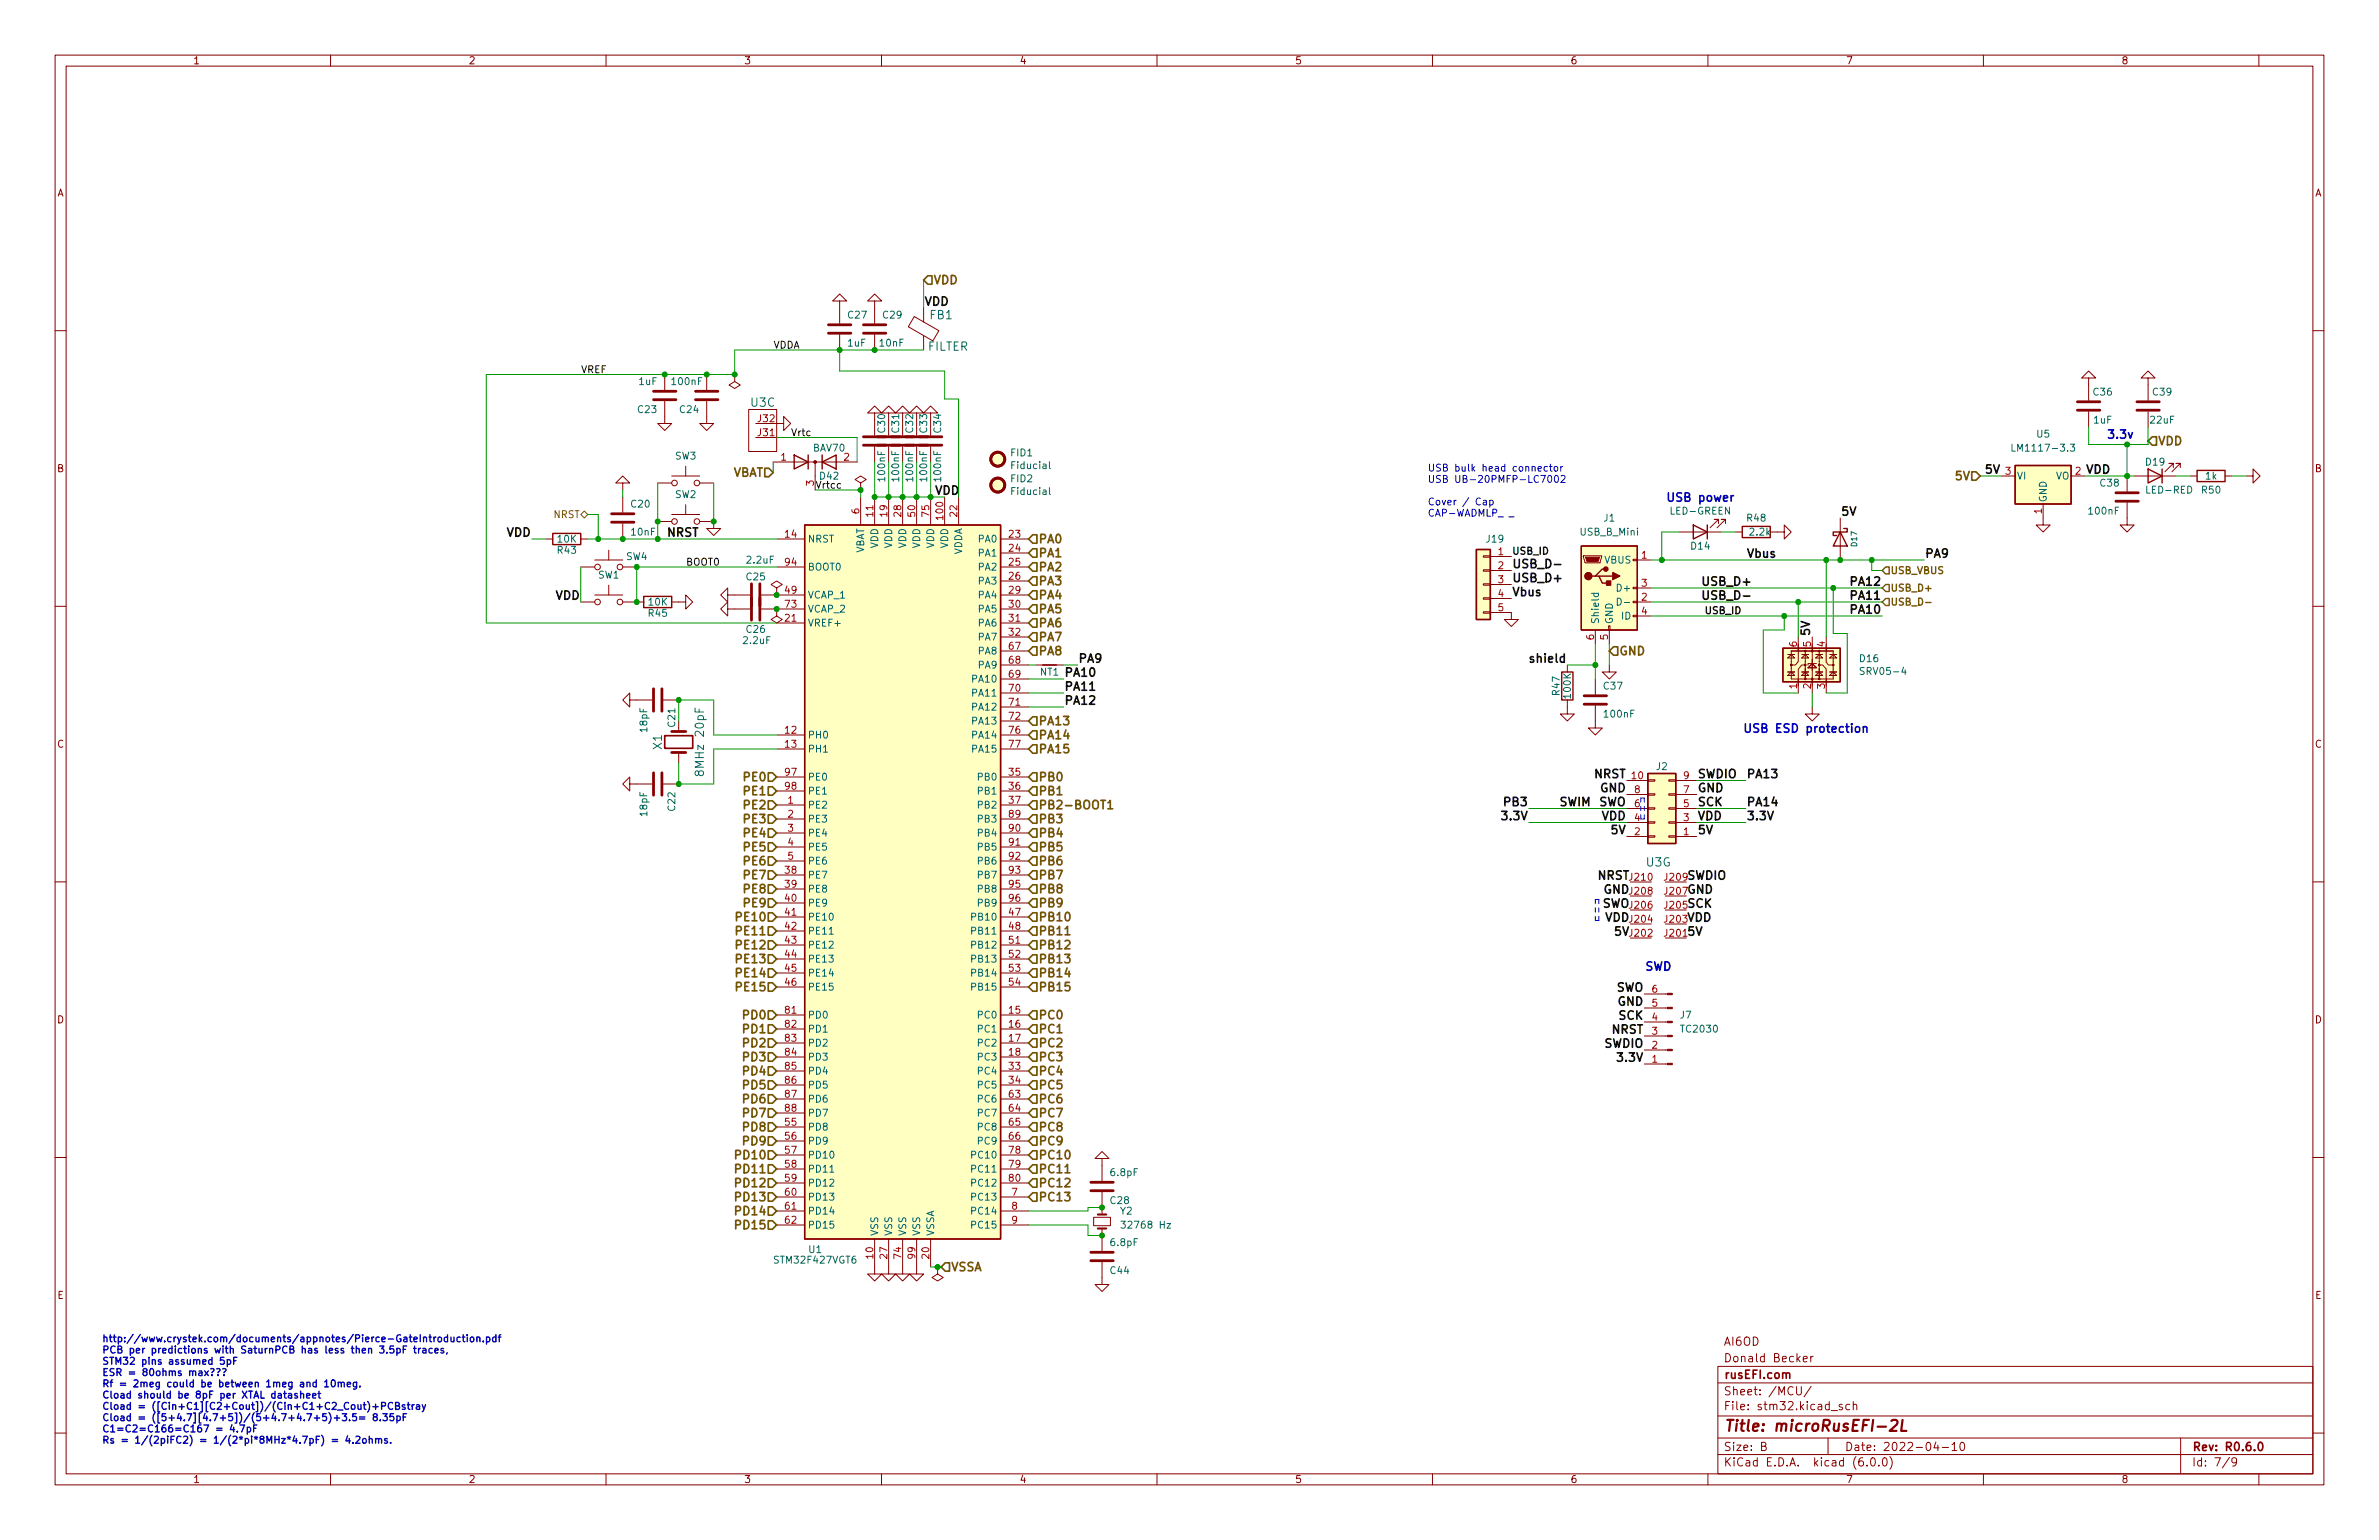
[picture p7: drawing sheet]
<svg xmlns="http://www.w3.org/2000/svg" width="432mm" height="279mm" viewBox="0 0 432 279" stroke-linecap="round" stroke-linejoin="round" font-family="sans-serif">
<defs><g id="words">
<text font-size="2.8" fill="#840000" x="312.8" y="259.7">Title: microRusEFI-2L</text>
<g font-size="2.1" fill="#725600">
<text x="169.3" y="51.6">VDD</text>
<text x="391.5" y="80.8">VDD</text>
<text x="132.9" y="86.5">VBAT</text>
<text x="355.2" y="87.1">5V</text>
<text x="188.3" y="98.6">PA0</text>
<text x="188.3" y="101.1">PA1</text>
<text x="188.3" y="106.2">PA3</text>
<text x="188.3" y="103.6">PA2</text>
<text x="188.3" y="113.8">PA6</text>
<text x="188.3" y="111.3">PA5</text>
<text x="188.3" y="108.7">PA4</text>
<text x="188.3" y="116.3">PA7</text>
<text x="188.3" y="118.9">PA8</text>
<text x="293.7" y="118.9">GND</text>
<text x="188.3" y="131.6">PA13</text>
<text x="188.3" y="134.1">PA14</text>
<text x="188.3" y="136.7">PA15</text>
<text x="135.3" y="141.7">PE0</text>
<text x="188.3" y="141.7">PB0</text>
<text x="135.3" y="149.4">PE3</text>
<text x="135.3" y="146.8">PE2</text>
<text x="135.3" y="144.3">PE1</text>
<text x="188.3" y="146.8">PB2-BOOT1</text>
<text x="188.3" y="144.3">PB1</text>
<text x="188.3" y="149.4">PB3</text>
<text x="135.3" y="154.4">PE5</text>
<text x="135.3" y="151.9">PE4</text>
<text x="188.3" y="151.9">PB4</text>
<text x="188.3" y="154.4">PB5</text>
<text x="135.3" y="157">PE6</text>
<text x="135.3" y="159.5">PE7</text>
<text x="188.3" y="157">PB6</text>
<text x="188.3" y="159.5">PB7</text>
<text x="134.1" y="167.1">PE10</text>
<text x="135.3" y="162.1">PE8</text>
<text x="135.3" y="164.6">PE9</text>
<text x="188.3" y="167.1">PB10</text>
<text x="188.3" y="162.1">PB8</text>
<text x="188.3" y="164.6">PB9</text>
<text x="134.1" y="172.2">PE12</text>
<text x="134.1" y="169.7">PE11</text>
<text x="188.3" y="172.2">PB12</text>
<text x="188.3" y="169.7">PB11</text>
<text x="134.1" y="174.8">PE13</text>
<text x="134.1" y="179.8">PE15</text>
<text x="134.1" y="177.3">PE14</text>
<text x="188.3" y="174.8">PB13</text>
<text x="188.3" y="179.8">PB15</text>
<text x="188.3" y="177.3">PB14</text>
<text x="135.2" y="184.9">PD0</text>
<text x="188.3" y="184.9">PC0</text>
<text x="135.2" y="187.5">PD1</text>
<text x="135.2" y="190">PD2</text>
<text x="188.3" y="187.5">PC1</text>
<text x="188.3" y="190">PC2</text>
<text x="135.2" y="197.6">PD5</text>
<text x="135.2" y="195.1">PD4</text>
<text x="135.2" y="192.5">PD3</text>
<text x="188.3" y="197.6">PC5</text>
<text x="188.3" y="195.1">PC4</text>
<text x="188.3" y="192.5">PC3</text>
<text x="135.2" y="202.7">PD7</text>
<text x="135.2" y="200.2">PD6</text>
<text x="188.3" y="200.2">PC6</text>
<text x="188.3" y="202.7">PC7</text>
<text x="135.2" y="207.8">PD9</text>
<text x="135.2" y="205.2">PD8</text>
<text x="188.3" y="205.2">PC8</text>
<text x="188.3" y="207.8">PC9</text>
<text x="134" y="215.4">PD12</text>
<text x="134" y="212.9">PD11</text>
<text x="134" y="210.3">PD10</text>
<text x="188.3" y="210.3">PC10</text>
<text x="188.3" y="212.9">PC11</text>
<text x="188.3" y="215.4">PC12</text>
<text x="134" y="220.5">PD14</text>
<text x="134" y="217.9">PD13</text>
<text x="188.3" y="217.9">PC13</text>
<text x="134" y="223">PD15</text>
<text x="172.5" y="230.6">VSSA</text>
</g>
<g font-size="2.1" fill="#0f0f0f">
<text x="167.6" y="55.5">VDD</text>
<text x="360.6" y="85.9">5V</text>
<text x="378.5" y="85.9">VDD</text>
<text x="334" y="93.6">5V</text>
<text x="92" y="97.4">VDD</text>
<text x="121.2" y="97.4">NRST</text>
<text x="317.4" y="101.2">Vbus</text>
<text x="349.2" y="101.2">PA9</text>
<text x="274.3" y="105.6">USB_D+</text>
<text x="274.3" y="103.1">USB_D-</text>
<text x="308.6" y="106.3">USB_D+</text>
<text x="336.3" y="106.3">PA12</text>
<text x="100.9" y="108.8">VDD</text>
<text x="274.3" y="108.2">Vbus</text>
<text x="308.6" y="108.8">USB_D-</text>
<text x="336.3" y="108.8">PA11</text>
<text x="336.3" y="111.3">PA10</text>
<text x="328.5" y="115.6" transform="rotate(-90 328.5 115.6)">5V</text>
<text x="193" y="125.3">PA11</text>
<text x="195.6" y="120.2">PA9</text>
<text x="278.3" y="120.2">shield</text>
<text x="193" y="127.8">PA12</text>
<text x="289.5" y="141.2">NRST</text>
<text x="290.6" y="143.7">GND</text>
<text x="308" y="143.7">GND</text>
<text x="308" y="141.2">SWDIO</text>
<text x="316.9" y="141.2">PA13</text>
<text x="273.1" y="148.8">3.3V</text>
<text x="273.4" y="146.3">PB3</text>
<text x="283.1" y="146.3">SWIM SWO</text>
<text x="290.8" y="148.8">VDD</text>
<text x="308" y="146.3">SCK</text>
<text x="308" y="148.8">VDD</text>
<text x="316.9" y="146.3">PA14</text>
<text x="316.9" y="148.8">3.3V</text>
<text x="292.7" y="151.3">5V</text>
<text x="308" y="151.3">5V</text>
<text x="290.1" y="159.6">NRST</text>
<text x="306.1" y="159.6">SWDIO</text>
<text x="290.8" y="164.7">SWO</text>
<text x="291.2" y="162.1">GND</text>
<text x="291.4" y="167.2">VDD</text>
<text x="306.1" y="167.2">VDD</text>
<text x="306.1" y="164.7">SCK</text>
<text x="306.1" y="162.1">GND</text>
<text x="293.3" y="169.8">5V</text>
<text x="306.1" y="169.8">5V</text>
<text x="293.4" y="179.9">SWO</text>
<text x="293.7" y="182.5">GND</text>
<text x="294" y="185">SCK</text>
<text x="291.3" y="190.1">SWDIO</text>
<text x="292.7" y="187.5">NRST</text>
<text x="294.1" y="192.6">3.3V</text>
</g>
<g font-size="2.1" fill="#006464">
<text x="168.8" y="57.9">FB1</text>
<text x="168.4" y="63.6">FILTER</text>
<text x="136.3" y="73.8">U3C</text>
<text x="120.1" y="135.9" transform="rotate(-90 120.1 135.9)">X1</text>
<text x="127.8" y="140.2" transform="rotate(-90 127.8 140.2)">8MHz 20pF</text>
<text x="298.8" y="157.2">U3G</text>
</g>
<g font-size="2.1" fill="#0000c2">
<text x="382.3" y="79.6">3.3v</text>
<text x="302.3" y="91">USB power</text>
<text x="316.2" y="132.9">USB ESD protection</text>
<text x="298.4" y="176.1">SWD</text>
</g>
<g font-size="2.1" fill="#009600">
<text x="169.5" y="89.7">VDD</text>
<text x="193" y="122.8">PA10</text>
</g>
<g font-size="2.1" fill="#840000">
<text x="312.8" y="244.1">AI6OD</text>
<text x="312.8" y="250.2">rusEFI.com</text>
<text x="312.8" y="247.1">Donald Becker</text>
<text x="312.8" y="255.9">File: stm32.kicad_sch</text>
<text x="312.8" y="253.2">Sheet: /MCU/</text>
<text x="312.8" y="263.2">Size: B</text>
<text x="334.8" y="263.2">Date: 2022-04-10</text>
<text x="397.8" y="263.2">Rev: R0.6.0</text>
<text x="312.8" y="266">KiCad E.D.A. kicad (6.0.0)</text>
<text x="397.8" y="266">Id: 7/9</text>
</g>
<g font-size="1.8" fill="#840000">
<text x="35" y="11.7">1</text>
<text x="85" y="11.7">2</text>
<text x="135" y="11.7">3</text>
<text x="185" y="11.7">4</text>
<text x="235" y="11.7">5</text>
<text x="285" y="11.7">6</text>
<text x="335" y="11.7">7</text>
<text x="385" y="11.7">8</text>
<text x="10.3" y="35.6">A</text>
<text x="420.1" y="35.6">A</text>
<text x="10.3" y="85.7">B</text>
<text x="420.1" y="85.7">B</text>
<text x="10.3" y="135.6">C</text>
<text x="420.1" y="135.6">C</text>
<text x="10.3" y="185.7">D</text>
<text x="420.1" y="185.7">D</text>
<text x="10.4" y="235.7">E</text>
<text x="420.2" y="235.7">E</text>
<text x="35" y="269.1">1</text>
<text x="85" y="269.1">2</text>
<text x="135" y="269.1">3</text>
<text x="185" y="269.1">4</text>
<text x="235" y="269.1">5</text>
<text x="285" y="269.1">6</text>
<text x="335" y="269.1">7</text>
<text x="385" y="269.1">8</text>
</g>
<g font-size="1.8" fill="#006464">
<text x="154" y="57.8">C27</text>
<text x="160.3" y="57.8">C29</text>
<text x="153.9" y="62.9">1uF</text>
<text x="159.7" y="62.9">10nF</text>
<text x="116" y="69.8">1uF</text>
<text x="122.1" y="69.8">100nF</text>
<text x="380" y="71.8">C36</text>
<text x="390.8" y="71.8">C39</text>
<text x="115.8" y="74.9">C23</text>
<text x="123.5" y="74.9">C24</text>
<text x="380.1" y="76.8">1uF</text>
<text x="390.4" y="76.8">22uF</text>
<text x="122.5" y="83.4">SW3</text>
<text x="147.6" y="81.9">BAV70</text>
<text x="160.7" y="78.4" transform="rotate(-90 160.7 78.4)">C30</text>
<text x="163.2" y="78.4" transform="rotate(-90 163.2 78.4)">C31</text>
<text x="165.7" y="78.4" transform="rotate(-90 165.7 78.4)">C32</text>
<text x="168.3" y="78.4" transform="rotate(-90 168.3 78.4)">C33</text>
<text x="170.8" y="78.4" transform="rotate(-90 170.8 78.4)">C34</text>
<text x="183.5" y="82.8">FID1</text>
<text x="366.1" y="81.9">LM1117-3.3</text>
<text x="369.7" y="79.4">U5</text>
<text x="148.9" y="87">D42</text>
<text x="160.7" y="87.2" transform="rotate(-90 160.7 87.2)">100nF</text>
<text x="163.2" y="87.2" transform="rotate(-90 163.2 87.2)">100nF</text>
<text x="165.7" y="87.2" transform="rotate(-90 165.7 87.2)">100nF</text>
<text x="168.3" y="87.2" transform="rotate(-90 168.3 87.2)">100nF</text>
<text x="170.8" y="87.2" transform="rotate(-90 170.8 87.2)">100nF</text>
<text x="183.5" y="87.5">FID2</text>
<text x="183.7" y="85.1">Fiducial</text>
<text x="183.7" y="89.8">Fiducial</text>
<text x="366" y="87">VI</text>
<text x="373.1" y="87">VO</text>
<text x="381.3" y="88.3">C38</text>
<text x="389.5" y="84.5">D19</text>
<text x="389.8" y="89.5">LED-RED</text>
<text x="399.7" y="89.5">R50</text>
<text x="400.3" y="87">1k</text>
<text x="114.6" y="92.1">C20</text>
<text x="122.5" y="90.3">SW2</text>
<text x="291.1" y="94.6">J1</text>
<text x="303.4" y="93.3">LED-GREEN</text>
<text x="317.1" y="94.6">R48</text>
<text x="371.5" y="91.2" transform="rotate(-90 371.5 91.2)">GND</text>
<text x="379.2" y="93.3">100nF</text>
<text x="101.2" y="100.5">R43</text>
<text x="101.2" y="98.4">10K</text>
<text x="113.7" y="101.6">SW4</text>
<text x="114.6" y="97.2">10nF</text>
<text x="146.6" y="98.4">NRST</text>
<text x="156.8" y="100.6" transform="rotate(-90 156.8 100.6)">VBAT</text>
<text x="159.4" y="99.5" transform="rotate(-90 159.4 99.5)">VDD</text>
<text x="161.9" y="99.5" transform="rotate(-90 161.9 99.5)">VDD</text>
<text x="164.5" y="99.5" transform="rotate(-90 164.5 99.5)">VDD</text>
<text x="167" y="99.5" transform="rotate(-90 167 99.5)">VDD</text>
<text x="169.5" y="99.5" transform="rotate(-90 169.5 99.5)">VDD</text>
<text x="172.1" y="99.5" transform="rotate(-90 172.1 99.5)">VDD</text>
<text x="174.6" y="100.8" transform="rotate(-90 174.6 100.8)">VDDA</text>
<text x="177.7" y="98.4">PA0</text>
<text x="177.7" y="101">PA1</text>
<text x="269.8" y="98.4">J19</text>
<text x="286.8" y="97.2">USB_B_Mini</text>
<text x="307" y="99.7">D14</text>
<text x="317.7" y="97.2">2.2k</text>
<text x="108.6" y="105">SW1</text>
<text x="135.5" y="105.3">C25</text>
<text x="135.7" y="102.2">2.2uF</text>
<text x="146.6" y="103.5">BOOT0</text>
<text x="177.7" y="103.5">PA2</text>
<text x="177.7" y="106">PA3</text>
<text x="291.2" y="102.2">VBUS</text>
<text x="293.9" y="107.3">D+</text>
<text x="117.8" y="111.9">R45</text>
<text x="117.8" y="109.9">10K</text>
<text x="146.6" y="113.7">VREF+</text>
<text x="146.6" y="108.6">VCAP_1</text>
<text x="146.6" y="111.1">VCAP_2</text>
<text x="177.7" y="108.6">PA4</text>
<text x="177.7" y="111.1">PA5</text>
<text x="177.7" y="113.7">PA6</text>
<text x="290.2" y="113.3" transform="rotate(-90 290.2 113.3)">Shield</text>
<text x="292.7" y="113.3" transform="rotate(-90 292.7 113.3)">GND</text>
<text x="294.4" y="112.4">ID</text>
<text x="135" y="116.8">2.2uF</text>
<text x="135.5" y="114.8">C26</text>
<text x="177.7" y="116.2">PA7</text>
<text x="177.7" y="118.7">PA8</text>
<text x="176.7" y="123.8">PA10</text>
<text x="177.7" y="121.3">PA9</text>
<text x="188.8" y="122.6">NT1</text>
<text x="291.1" y="125.1">C37</text>
<text x="337.6" y="120.1">D16</text>
<text x="338.2" y="122.4">SRV05-4</text>
<text x="122.6" y="131.8" transform="rotate(-90 122.6 131.8)">C21</text>
<text x="176.7" y="126.4">PA11</text>
<text x="176.7" y="128.9">PA12</text>
<text x="176.7" y="131.4">PA13</text>
<text x="283.1" y="126.1" transform="rotate(-90 283.1 126.1)">R47</text>
<text x="285.1" y="126.6" transform="rotate(-90 285.1 126.6)">100K</text>
<text x="291.3" y="130.2">100nF</text>
<text x="117.5" y="132.7" transform="rotate(-90 117.5 132.7)">18pF</text>
<text x="146.6" y="134">PH0</text>
<text x="146.6" y="136.5">PH1</text>
<text x="176.7" y="134">PA14</text>
<text x="176.7" y="136.5">PA15</text>
<text x="146.6" y="141.6">PE0</text>
<text x="177.7" y="141.6">PB0</text>
<text x="300.6" y="139.7">J2</text>
<text x="117.5" y="148" transform="rotate(-90 117.5 148)">18pF</text>
<text x="122.6" y="147.1" transform="rotate(-90 122.6 147.1)">C22</text>
<text x="146.6" y="146.7">PE2</text>
<text x="146.6" y="149.2">PE3</text>
<text x="146.6" y="144.1">PE1</text>
<text x="177.7" y="144.1">PB1</text>
<text x="177.7" y="146.7">PB2</text>
<text x="177.7" y="149.2">PB3</text>
<text x="146.6" y="151.8">PE4</text>
<text x="146.6" y="154.3">PE5</text>
<text x="177.7" y="151.8">PB4</text>
<text x="177.7" y="154.3">PB5</text>
<text x="146.6" y="159.4">PE7</text>
<text x="146.6" y="161.9">PE8</text>
<text x="146.6" y="156.8">PE6</text>
<text x="177.7" y="156.8">PB6</text>
<text x="177.7" y="159.4">PB7</text>
<text x="177.7" y="161.9">PB8</text>
<text x="146.6" y="164.5">PE9</text>
<text x="146.6" y="167">PE10</text>
<text x="176.7" y="167">PB10</text>
<text x="177.7" y="164.5">PB9</text>
<text x="146.6" y="169.5">PE11</text>
<text x="146.6" y="172.1">PE12</text>
<text x="176.7" y="169.5">PB11</text>
<text x="176.7" y="172.1">PB12</text>
<text x="146.6" y="174.6">PE13</text>
<text x="146.6" y="177.2">PE14</text>
<text x="146.6" y="179.7">PE15</text>
<text x="176.7" y="174.6">PB13</text>
<text x="176.7" y="177.2">PB14</text>
<text x="176.7" y="179.7">PB15</text>
<text x="146.6" y="184.8">PD0</text>
<text x="177.7" y="184.8">PC0</text>
<text x="305" y="184.8">J7</text>
<text x="146.6" y="187.3">PD1</text>
<text x="146.6" y="189.9">PD2</text>
<text x="177.7" y="187.3">PC1</text>
<text x="177.7" y="189.9">PC2</text>
<text x="305.3" y="187.3">TC2030</text>
<text x="146.6" y="192.4">PD3</text>
<text x="146.6" y="194.9">PD4</text>
<text x="146.6" y="197.5">PD5</text>
<text x="177.7" y="192.4">PC3</text>
<text x="177.7" y="194.9">PC4</text>
<text x="177.7" y="197.5">PC5</text>
<text x="146.6" y="200">PD6</text>
<text x="146.6" y="202.6">PD7</text>
<text x="177.7" y="200">PC6</text>
<text x="177.7" y="202.6">PC7</text>
<text x="146.6" y="205.1">PD8</text>
<text x="146.6" y="207.6">PD9</text>
<text x="177.7" y="205.1">PC8</text>
<text x="177.7" y="207.6">PC9</text>
<text x="146.6" y="210.2">PD10</text>
<text x="146.6" y="212.7">PD11</text>
<text x="146.6" y="215.3">PD12</text>
<text x="176.7" y="210.2">PC10</text>
<text x="176.7" y="212.7">PC11</text>
<text x="176.7" y="215.3">PC12</text>
<text x="201.7" y="213.4">6.8pF</text>
<text x="146.6" y="217.8">PD13</text>
<text x="146.6" y="220.3">PD14</text>
<text x="176.7" y="217.8">PC13</text>
<text x="176.7" y="220.3">PC14</text>
<text x="201.6" y="218.4">C28</text>
<text x="203.3" y="220.3">Y2</text>
<text x="146.6" y="222.9">PD15</text>
<text x="146.8" y="227.3">U1</text>
<text x="159.4" y="224.3" transform="rotate(-90 159.4 224.3)">VSS</text>
<text x="161.9" y="224.3" transform="rotate(-90 161.9 224.3)">VSS</text>
<text x="164.5" y="224.3" transform="rotate(-90 164.5 224.3)">VSS</text>
<text x="167" y="224.3" transform="rotate(-90 167 224.3)">VSS</text>
<text x="169.5" y="224.3" transform="rotate(-90 169.5 224.3)">VSSA</text>
<text x="176.7" y="222.9">PC15</text>
<text x="201.7" y="226.1">6.8pF</text>
<text x="204.2" y="222.9">32768 Hz</text>
<text x="140.8" y="229.2">STM32F427VGT6</text>
<text x="201.6" y="231.1">C44</text>
</g>
<g font-size="1.8" fill="#0f0f0f">
<text x="140.3" y="63.2">VDDA</text>
<text x="105.4" y="67.7">VREF</text>
<text x="143.5" y="79.1">Vrtc</text>
<text x="148" y="88.6">Vrtcc</text>
<text x="274.3" y="100.6">USB_ID</text>
<text x="124.5" y="102.6">BOOT0</text>
<text x="309.2" y="111.4">USB_ID</text>
</g>
<g font-size="1.8" fill="#a90000">
<text x="137.6" y="76.6">J32</text>
<text x="137.6" y="79.1">J31</text>
<text x="141.7" y="83.6">1</text>
<text x="153.2" y="83.6">2</text>
<text x="147.7" y="88.1" transform="rotate(-90 147.7 88.1)">3</text>
<text x="364" y="86.1">3</text>
<text x="376.7" y="86.1">2</text>
<text x="156" y="93.2" transform="rotate(-90 156 93.2)">6</text>
<text x="158.5" y="93.7" transform="rotate(-90 158.5 93.7)">11</text>
<text x="161" y="93.7" transform="rotate(-90 161 93.7)">19</text>
<text x="163.6" y="93.7" transform="rotate(-90 163.6 93.7)">28</text>
<text x="166.1" y="93.7" transform="rotate(-90 166.1 93.7)">50</text>
<text x="168.7" y="93.7" transform="rotate(-90 168.7 93.7)">75</text>
<text x="171.2" y="94.2" transform="rotate(-90 171.2 94.2)">100</text>
<text x="173.7" y="93.7" transform="rotate(-90 173.7 93.7)">22</text>
<text x="370.6" y="93.2" transform="rotate(-90 370.6 93.2)">1</text>
<text x="142.5" y="97.5">14</text>
<text x="183.2" y="97.5">23</text>
<text x="183.2" y="100.1">24</text>
<text x="271.9" y="100.7">1</text>
<text x="298" y="101.3">1</text>
<text x="142.5" y="107.7">49</text>
<text x="142.5" y="102.6">94</text>
<text x="183.2" y="102.6">25</text>
<text x="183.2" y="105.2">26</text>
<text x="183.2" y="107.7">29</text>
<text x="271.9" y="103.3">2</text>
<text x="271.9" y="105.8">3</text>
<text x="298" y="106.4">3</text>
<text x="142.5" y="112.8">21</text>
<text x="142.5" y="110.2">73</text>
<text x="183.2" y="110.2">30</text>
<text x="183.2" y="112.8">31</text>
<text x="271.9" y="108.3">4</text>
<text x="271.9" y="110.9">5</text>
<text x="298" y="109">2</text>
<text x="298" y="111.5">4</text>
<text x="183.2" y="115.3">32</text>
<text x="183.2" y="117.9">67</text>
<text x="289.3" y="116.1" transform="rotate(-90 289.3 116.1)">6</text>
<text x="291.8" y="116.1" transform="rotate(-90 291.8 116.1)">5</text>
<text x="326.1" y="117.3" transform="rotate(-90 326.1 117.3)">6</text>
<text x="328.7" y="117.3" transform="rotate(-90 328.7 117.3)">5</text>
<text x="331.2" y="117.3" transform="rotate(-90 331.2 117.3)">4</text>
<text x="183.2" y="120.4">68</text>
<text x="183.2" y="122.9">69</text>
<text x="183.2" y="125.5">70</text>
<text x="326.1" y="125" transform="rotate(-90 326.1 125)">1</text>
<text x="328.7" y="125" transform="rotate(-90 328.7 125)">2</text>
<text x="331.2" y="125" transform="rotate(-90 331.2 125)">3</text>
<text x="183.2" y="128">71</text>
<text x="183.2" y="130.6">72</text>
<text x="142.5" y="133.1">12</text>
<text x="142.5" y="135.6">13</text>
<text x="183.2" y="133.1">76</text>
<text x="183.2" y="135.6">77</text>
<text x="142.5" y="140.7">97</text>
<text x="142.5" y="143.3">98</text>
<text x="183.2" y="140.7">35</text>
<text x="183.2" y="143.3">36</text>
<text x="296.2" y="141.4">10</text>
<text x="296.7" y="143.9">8</text>
<text x="305.6" y="143.9">7</text>
<text x="305.6" y="141.4">9</text>
<text x="143" y="145.8">1</text>
<text x="143" y="148.3">2</text>
<text x="183.2" y="145.8">37</text>
<text x="183.2" y="148.3">89</text>
<text x="296.7" y="149">4</text>
<text x="296.7" y="146.4">6</text>
<text x="305.6" y="149">3</text>
<text x="305.6" y="146.4">5</text>
<text x="143" y="150.9">3</text>
<text x="143" y="153.4">4</text>
<text x="143" y="156">5</text>
<text x="183.2" y="150.9">90</text>
<text x="183.2" y="153.4">91</text>
<text x="183.2" y="156">92</text>
<text x="296.7" y="151.5">2</text>
<text x="305.6" y="151.5">1</text>
<text x="142.5" y="158.5">38</text>
<text x="142.5" y="161">39</text>
<text x="183.2" y="158.5">93</text>
<text x="183.2" y="161">95</text>
<text x="295.8" y="159.8">J210</text>
<text x="302.2" y="159.8">J209</text>
<text x="142.5" y="163.6">40</text>
<text x="142.5" y="166.1">41</text>
<text x="183.2" y="166.1">47</text>
<text x="183.2" y="163.6">96</text>
<text x="295.8" y="167.4">J204</text>
<text x="295.8" y="164.8">J206</text>
<text x="295.8" y="162.3">J208</text>
<text x="302.2" y="167.4">J203</text>
<text x="302.2" y="164.8">J205</text>
<text x="302.2" y="162.3">J207</text>
<text x="142.5" y="168.7">42</text>
<text x="142.5" y="171.2">43</text>
<text x="142.5" y="173.7">44</text>
<text x="183.2" y="168.7">48</text>
<text x="183.2" y="171.2">51</text>
<text x="183.2" y="173.7">52</text>
<text x="295.8" y="169.9">J202</text>
<text x="302.2" y="169.9">J201</text>
<text x="142.5" y="176.3">45</text>
<text x="142.5" y="178.8">46</text>
<text x="183.2" y="176.3">53</text>
<text x="183.2" y="178.8">54</text>
<text x="142.5" y="183.9">81</text>
<text x="183.2" y="183.9">15</text>
<text x="299.9" y="185.2">4</text>
<text x="299.9" y="182.6">5</text>
<text x="299.9" y="180.1">6</text>
<text x="142.5" y="186.4">82</text>
<text x="142.5" y="189">83</text>
<text x="142.5" y="191.5">84</text>
<text x="183.2" y="186.4">16</text>
<text x="183.2" y="189">17</text>
<text x="183.2" y="191.5">18</text>
<text x="299.9" y="190.2">2</text>
<text x="299.9" y="187.7">3</text>
<text x="142.5" y="194.1">85</text>
<text x="142.5" y="196.6">86</text>
<text x="183.2" y="194.1">33</text>
<text x="183.2" y="196.6">34</text>
<text x="299.9" y="192.8">1</text>
<text x="142.5" y="199.1">87</text>
<text x="142.5" y="201.7">88</text>
<text x="183.2" y="199.1">63</text>
<text x="183.2" y="201.7">64</text>
<text x="142.5" y="204.2">55</text>
<text x="142.5" y="206.8">56</text>
<text x="142.5" y="209.3">57</text>
<text x="183.2" y="204.2">65</text>
<text x="183.2" y="206.8">66</text>
<text x="183.2" y="209.3">78</text>
<text x="142.5" y="211.8">58</text>
<text x="142.5" y="214.4">59</text>
<text x="183.2" y="211.8">79</text>
<text x="183.2" y="214.4">80</text>
<text x="142.5" y="216.9">60</text>
<text x="142.5" y="219.5">61</text>
<text x="142.5" y="222">62</text>
<text x="183.7" y="216.9">7</text>
<text x="183.7" y="219.5">8</text>
<text x="183.7" y="222">9</text>
<text x="158.5" y="228.3" transform="rotate(-90 158.5 228.3)">10</text>
<text x="161" y="228.3" transform="rotate(-90 161 228.3)">27</text>
<text x="163.6" y="228.3" transform="rotate(-90 163.6 228.3)">74</text>
<text x="166.1" y="228.3" transform="rotate(-90 166.1 228.3)">99</text>
<text x="168.7" y="228.3" transform="rotate(-90 168.7 228.3)">20</text>
</g>
<g font-size="1.8" fill="#0000c2">
<text x="259.1" y="85.5">USB bulk head connector</text>
<text x="259.1" y="87.6">USB UB-20PMFP-LC7002</text>
<text x="259.1" y="91.7">Cover / Cap</text>
<text x="259.1" y="93.7">CAP-WADMLP_ _</text>
<text x="18.4" y="243.5">http://www.crystek.com/documents/appnotes/Pierce-GateIntroduction.pdf</text>
<text x="18.4" y="245.5">PCB per predictions with SaturnPCB has less then 3.5pF traces,</text>
<text x="18.4" y="247.6">STM32 pins assumed 5pF</text>
<text x="18.4" y="249.6">ESR = 80ohms max???</text>
<text x="18.4" y="251.7">Rf = 2meg could be between 1meg and 10meg.</text>
<text x="18.4" y="253.7">Cload should be 8pF per XTAL datasheet</text>
<text x="18.4" y="255.8">Cload = ([Cin+C1][C2+Cout])/(Cin+C1+C2_Cout)+PCBstray</text>
<text x="18.4" y="257.8">Cload = ([5+4.7][4.7+5])/(5+4.7+4.7+5)+3.5= 8.35pF</text>
<text x="18.4" y="259.9">C1=C2=C166=C167 = 4.7pF</text>
<text x="18.4" y="261.9">Rs = 1/(2piFC2) = 1/(2*pi*8MHz*4.7pF) = 4.2ohms.</text>
</g>
<g font-size="1.8" fill="#725600">
<text x="100.5" y="94">NRST</text>
<text x="343" y="104.1">USB_VBUS</text>
<text x="343" y="107.3">USB_D+</text>
<text x="343" y="109.9">USB_D-</text>
</g>
<text font-size="1.4" fill="#006464" x="337.1" y="99.1" transform="rotate(-90 337.1 99.1)">D17</text>
</g></defs>
<g fill="none" stroke="#840000" stroke-width=".18">
<path d="M10 10h411.8v259.4h-411.8zM12 12h407.8v255.4h-407.8zM60 10v2M110 10v2M160 10v2M210 10v2M260 10v2M310 10v2M360 10v2M410 10v2M10 60h2M152.4 54.6h1.3l-1.3-1.3-1.3 1.3h1.3v4.1"/>
<path d="M158.7 54.6h1.3l-1.3-1.3-1.2 1.3h1.2v4.1M165.9 57.4l4.5 2.6-1.1 1.8-4.4-2.5zM167.6 55.9v2.5M419.8 60h2M120.6 72.8v4h1.3l-1.3 1.3-1.2-1.3h1.2M120.6 67.9v2.8M128.3 72.8v4h1.2l-1.2 1.3-1.3-1.3h1.3M128.3 67.9v2.8M133.3 67.9v1.3l1.1 .7-1.1 .6-1-.6 1-.7M133.3 67.9h.1M135.9 74.3h5.1v7.6h-5.1zM137.2 76.8h5v-1.2l1.3 1.2-1.3 1.3v-1.3"/>
<path d="M137.2 79.4h3.8M152.4 60.7v2.8M158.7 74.9h1.3l-1.3-1.2-1.2 1.2h1.2v4.1M158.7 60.7v2.8M161.3 74.9h1.3l-1.3-1.2-1.3 1.2h1.3v4.1M163.8 74.9h1.3l-1.3-1.2-1.2 1.2h1.2v4.1M166.4 74.9h1.2l-1.2-1.2-1.3 1.2h1.3v4.1M167.6 60.9v2.6M168.9 74.9h1.3l-1.3-1.2-1.3 1.2h1.3v4.1M379.1 68.6h1.3l-1.3-1.3-1.3 1.3h1.3v4M379.1 74.7v2.8M389.9 68.6h1.3l-1.3-1.3-1.3 1.3h1.3v4"/>
<path d="M389.9 74.7v2.8M99.1 97.8h1.2M105.4 97.8h1.3M110.5 99.8v1.8M113 87.6h1.3l-1.3-1.2-1.2 1.2h1.2v1.3M113 90.2v2.8M113 95v2.8M119.4 87.6h2.5M119.4 94.6h2.5M121.9 86.4h5.1M121.9 93.3h5.1M124.5 84.6v1.8"/>
<path d="M124.5 91.6v1.7M127 94.6h2.5v1.3h1.3l-1.3 1.3-1.2-1.3h1.2M127 87.6h2.5M140.3 83.8h15.3M141 97.8h5M148 83.8v5.1M156.2 87.6l1-.6-1-.6-1 .6 1 .6v1.3M156.2 88.9h.1M156.2 90.2v5.1M158.7 81v2.8M158.7 90.2v5.1M161.3 81v2.8"/>
<path d="M161.3 90.2v5.1M163.8 81v2.8M163.8 90.2v5.1M166.4 81v2.8M166.4 90.2v5.1M168.9 81v2.8M168.9 90.2v5.1M171.4 90.2v5.1M174 90.2v5.1M181.6 97.8h5.1M304.8 96.5h7.6M311.9 95v-.8h-.8h.8l-1.5 1.6"/>
<path d="M313.2 95v-.8h-.8h.8l-1.5 1.6M315 96.5h1.2M321.3 96.5h2.5v-1.2l1.3 1.2-1.3 1.3v-1.3M334 94v7.6M363.2 86.4h2.6M370.8 91.4v3.9h1.3l-1.3 1.2-1.2-1.2h1.2M375.9 86.4h2.6M386.1 91.2v4.1h1.2l-1.2 1.2-1.3-1.2h1.3M386.1 86.4v2.8M387.3 86.4h7.7M394.5 84.8v-.7h-.8h.8l-1.6 1.5M395.7 84.8v-.7h-.7h.7l-1.5 1.5"/>
<path d="M397.5 86.4h1.3M403.9 86.4h1.2M407.7 86.4h1.2v-1.3l1.3 1.3-1.3 1.2v-1.2M10 110h2M105.4 109.2h2.5M105.4 102.9h2.5M107.9 101.6h5.1M107.9 108h5.1M110.5 106.2v1.8M113 109.2h3.8M113 102.9h2.6M121.9 109.2h2.6v-1.2l1.2 1.2-1.2 1.3v-1.3"/>
<path d="M132.1 110.5v-1.3l-1.3 1.3 1.3 1.3v-1.3h4M132.1 108v-1.3l-1.3 1.3 1.3 1.2v-1.2h4M138.2 108h7.8M138.2 110.5h7.8M141 110.5v1.3l1 .6-1 .6-1-.6 1-.6M141 110.5h.1M141 106.7l1-.7-1-.6-1 .6 1 .7v1.3M141 108h.1M141 102.9h5M141 113h5M181.6 108h5.1M181.6 102.9h5.1"/>
<path d="M181.6 110.5h5.1M181.6 118.1h5.1M181.6 113h5.1M181.6 100.3h5.1M181.6 105.4h5.1M181.6 115.6h5.1M269.2 111h1.3v.3h-1.3zM269.2 108.5h1.3v.2h-1.3zM269.2 105.9h1.3v.3h-1.3zM269.2 103.4h1.3v.2h-1.3zM269.2 100.8h1.3v.3h-1.3zM270.5 111.1h3.8v1.3h1.3l-1.3 1.3-1.3-1.3h1.3"/>
<path d="M270.5 101h3.8M270.5 103.5h3.8M270.5 106h3.8M270.5 108.6h3.8M287.4 100.8h3.3v.3l-.3 1h-2.7zM289.6 114.3v2.5M292 113.5h.2v.8h-.2zM292.1 114.3v2.5M296.4 111.6h.8v.3h-.8zM296.4 109.1h.8v.2h-.8zM296.4 106.6h.8v.2h-.8zM296.4 101.5h.8v.2h-.8z"/>
<path d="M297.2 101.6h2.5M297.2 109.2h2.5M297.2 106.7h2.5M297.2 111.8h2.5M324.5 118.7h1.3M325.1 118.7l.7 .7h-1.3zM325.1 118.1h7.6v5.1h-7.6zM326.4 116.8v3.2l-.5 .7h-.9M326.4 115.6v2.5M327 118.7h1.3M327.7 118.7l.6 .7h-1.3zM327.7 118.1v5.1"/>
<path d="M328.9 115.6v10.1M329.6 118.7h1.2M330.2 118.7l.6 .7h-1.2zM330.2 118.1v5.1M331.5 116.8v3.3l.4 .6h.8M331.5 115.6v2.5M332.1 118.7h1.3M332.7 118.7l.7 .7h-1.3zM419.8 110h2M114.3 127v-1.3l-1.3 1.3 1.3 1.3v-1.3h4.1M120.4 127h2.8M123.2 132.1v.6"/>
<path d="M123.2 136.5v1.9M141 133.4h5M141 135.9h5M181.6 120.7h5.1M181.6 123.2h5.1M181.6 133.4h5.1M181.6 135.9h5.1M181.6 125.7h5.1M181.6 128.3h5.1M181.6 130.8h5.1M188 120.7h5M284.5 127v2.5h1.2l-1.2 1.3-1.3-1.3h1.3"/>
<path d="M284.5 120.7v1.2M289.6 128v4.1h1.2l-1.2 1.3-1.3-1.3h1.3M289.6 123.2v2.8M292.1 120.7v1.2h1.3l-1.3 1.3-1.3-1.3h1.3M324.5 121.9h1.3M325.1 121.9l.7 .7h-1.3zM326.4 123.2v2.5M327 122.6l.7-.7 .6 .7zM327 121.9h1.3M327.7 120.7h-.7l-.6 .7v3.1M328.2 121.2l.7-.8 .8 .8zM328.9 128.3v1.2h1.3l-1.3 1.3-1.2-1.3h1.2"/>
<path d="M329.6 121.9h1.2M329.7 120.4h-1.5v.3M330.1 120.7h.7l.7 .7v3.1M330.2 121.9l.6 .7h-1.2zM331.5 123.2v2.5M332.1 121.9h1.3M332.7 121.9l.7 .7h-1.3zM10 160h2M114.3 142.2v-1.2l-1.3 1.2 1.3 1.3v-1.3h4.1M120.4 142.2h2.8M141 146.1h5M141 148.6h5"/>
<path d="M141 151.1h5M141 141h5M141 143.5h5M141 158.8h5M141 153.7h5M141 156.2h5M181.6 146.1h5.1M181.6 148.6h5.1M181.6 151.1h5.1M181.6 141h5.1M181.6 143.5h5.1M181.6 158.8h5.1"/>
<path d="M181.6 153.7h5.1M181.6 156.2h5.1M295.3 151.8h3.8M295.3 141.6h3.8M295.3 149.2h3.8M295.3 146.7h3.8M295.3 144.1h3.8M299.1 141.5h1.3v.2h-1.3zM299.1 144h1.3v.3h-1.3zM299.1 146.6h1.3v.2h-1.3zM299.1 149.1h1.3v.3h-1.3zM299.1 151.6h1.3v.3h-1.3z"/>
<path d="M302.9 141.5h1.3v.2h-1.3zM302.9 144h1.3v.3h-1.3zM302.9 146.6h1.3v.2h-1.3zM302.9 149.1h1.3v.3h-1.3zM302.9 151.6h1.3v.3h-1.3zM304.2 151.8h3.8M304.2 141.6h3.8M304.2 149.2h3.8M304.2 146.7h3.8M304.2 144.1h3.8M419.8 160h2M141 161.3h5"/>
<path d="M141 163.8h5M141 166.4h5M141 168.9h5M141 171.5h5M141 174h5M141 176.5h5M141 179.1h5M181.6 161.3h5.1M181.6 163.8h5.1M181.6 166.4h5.1M181.6 168.9h5.1M181.6 171.5h5.1"/>
<path d="M181.6 174h5.1M181.6 176.5h5.1M181.6 179.1h5.1M295.9 170.2h3.8M295.9 167.6h3.8M295.9 165.1h3.8M295.9 162.6h3.8M295.9 160h3.8M302.3 170.2h3.8M302.3 167.6h3.8M302.3 165.1h3.8M302.3 162.6h3.8"/>
<path d="M302.3 160h3.8M141 184.2h5M141 186.7h5M141 189.2h5M141 191.8h5M141 194.3h5M141 196.9h5M141 199.4h5M181.6 184.2h5.1M181.6 186.7h5.1M181.6 189.2h5.1M181.6 191.8h5.1"/>
<path d="M181.6 194.3h5.1M181.6 196.9h5.1M181.6 199.4h5.1M298.4 180.3h4.3M298.4 182.9h4.3M298.4 185.4h4.3M298.4 188h4.3M298.4 190.5h4.3M298.4 193h4.3M10 210h2M141 204.5h5M141 207h5"/>
<path d="M141 209.6h5M141 212.1h5M141 214.6h5M141 217.2h5M141 219.7h5M141 201.9h5M181.6 204.5h5.1M181.6 207h5.1M181.6 209.6h5.1M181.6 212.1h5.1M181.6 214.6h5.1M181.6 217.2h5.1"/>
<path d="M181.6 219.7h5.1M181.6 201.9h5.1M200 210.2h1.3l-1.3-1.3-1.2 1.3h1.2v4M200 216.3v4M419.8 210h2M141 222.3h5M158.7 224.8v6.3h1.3l-1.3 1.3-1.2-1.3h1.2M161.3 224.8v6.3h1.3l-1.3 1.3-1.3-1.3h1.3M163.8 224.8v6.3h1.3l-1.3 1.3-1.2-1.3h1.2M166.4 224.8v6.3h1.2l-1.2 1.3-1.3-1.3h1.3M168.9 224.8v5.1M170.2 229.9v1.2l1 .7-1 .6-1-.6 1-.7"/>
<path d="M170.2 229.9h.1M181.6 222.3h5.1M198.5 220.9h3v1.5h-3zM200 229v4h1.3l-1.3 1.3-1.2-1.3h1.2M200 222.9v4M10 260h2M311.8 247.9h108v19.5h-108zM311.8 256.9h108M311.8 250.9h108M326.1 251.6v1.2l.3 .3h.3l.2-.3v-1.2M327.3 246.6l.7-.2-.1-.3h-.4l-.2 .2 .1 .7h.5M328.7 246.1v1"/>
<path d="M328.7 251.5l-1.3 1.9M329.1 246.1h-.3l-.1 .3M332.4 255.9h1.1M334.4 254.9l-.4-.1-.2 .2 .1 .2 .5 .2v.3h-.6M335.7 254.9l-.4-.1-.3 .3v.4l.2 .2h.5M336.4 254.9l.2-.1 .3 .1 .1 .9M336.4 254.3v1.5M419.8 260h2M60 267.4v2M110 267.4v2M160 267.4v2M210 267.4v2"/>
<path d="M260 267.4v2M310 267.4v2M311.8 263.9h108M311.8 260.9h108M319.7 262.4l.7-.1 .1-.2-.1-.4h-.7v1.5h.6l.3-.3a.39 .39 0 0 0-.4-.5M331.8 260.9v3M338.9 265.8v.2M339.7 264.5h.2a.8 .8 0 0 1 .5 .7 .8 .8 0 0 1-.5 .8 1 1 0 0 1-.2-1.5zM341 265.8v.2M341.9 264.5h.1a.8 .8 0 0 1 .5 .7 .8 .8 0 0 1-.5 .8 1 1 0 0 1-.1-1.5zM343 264.3a1.72 1.72 0 0 1 0 2.2M351.4 261.6l-.4 1.1h.9"/>
<path d="M351.7 262.2v1M352.5 262.6h1.2M354.3 262.1l.4-.4v1.5M354.3 263.2h.9M355.9 261.7h.2a.8 .8 0 0 1 .5 .7 .8 .8 0 0 1-.5 .8 .99 .99 0 0 1-.2-1.5zM360 267.4v2M395.8 260.9v6.5M404.7 264.4l-1.3 1.9M405.9 265.1l-.2 .3h-.3l-.3-.3 .1-.6h.5l.2 .1a.99 .99 0 0 1-.4 1.4h-.3M410 267.4v2"/>
<circle cx="122.4" cy="87.6" r=".51"/>
<circle cx="122.4" cy="94.6" r=".51"/>
<circle cx="126.5" cy="87.6" r=".51"/>
<circle cx="126.5" cy="94.6" r=".51"/>
<circle cx="108.5" cy="109.2" r=".51"/>
<circle cx="108.5" cy="102.9" r=".51"/>
<circle cx="112.5" cy="102.9" r=".51"/>
<circle cx="112.5" cy="109.2" r=".51"/>
<circle cx="327.7" cy="118.1" r=".13"/>
<circle cx="328.9" cy="118.1" r=".13"/>
<circle cx="330.2" cy="118.1" r=".13"/>
<circle cx="325.1" cy="120.7" r=".13"/>
<circle cx="327.7" cy="123.2" r=".13"/>
<circle cx="327.7" cy="120.7" r=".13"/>
<circle cx="328.9" cy="123.2" r=".13"/>
<circle cx="330.2" cy="120.7" r=".13"/>
<circle cx="330.2" cy="123.2" r=".13"/>
<circle cx="332.7" cy="120.7" r=".13"/>
</g>
<path d="M120.6 133.5h5.1v2.3h-5.1zM324.2 249.3l.2-.2 .4 .1 .1 .9M410.1 261.7h.1a.8 .8 0 0 1 .5 .7 .8 .8 0 0 1-.5 .8 1 1 0 0 1-.1-1.5z" fill="none" stroke="#840000" stroke-width=".3"/>
<path d="M343.3 257.8l.3-.2h.5a.45 .45 0 0 1 .3 .6l-.1 .3-1.3 1.1h1.2M345.3 257.6l-.2 2h.9" fill="none" stroke="#840000" stroke-width=".4"/>
<path d="M199.3 220.3h1.5M199.3 222.9h1.5" fill="none" stroke="#840000" stroke-width=".38"/>
<g fill="none" stroke="#006464" stroke-width=".18">
<path d="M190.5 83.8v1l.2 .2M190.5 88.5v1l.2 .2M365.2 80.6v1.3h.6M375.8 80.6h.8l-.5 .5 .4 .1v.5l-.2 .2-.5-.2M288.9 107.6h1.2M289.3 107.6v.4l.2 .2 .6-.1v-.5M293.5 108.5a.64 .64 0 0 1 .8 .7 .64 .64 0 0 1-.8 .6zM294.8 109.3h1M126.2 128.5v.7h1.5M338.4 121.2l-.5-.1-.2 .1v.4l.5 .2 .2 .3-.3 .3-.5-.1M345.5 121l-.3 .9h.8M150.5 169.5h.7"/>
<path d="M150.6 212.7h.8M203.5 221.6h.7l-.4 .4 .4 .2v.5l-.2 .1-.5-.1M211.8 222h.7l-.7 .8h.7"/>
</g>
<g fill="none" stroke="#840000" stroke-width=".51">
<path d="M150.4 58.9h4M156.7 58.9h4.1M118.6 71h4.1M118.6 72.5h4.1M126.2 71h4.1M126.2 72.5h4.1M150.4 60.5h4M156.7 79.2h14.2M156.7 60.5h4.1M377.1 74.4h4M377.1 72.9h4M387.9 74.4h4"/>
<path d="M387.9 72.9h4M111 94.7h4.1M111 93.2h4.1M156.7 80.8h14.2M384 90.9h4.1M384 89.4h4.1M136.4 105.9v6.6M137.9 105.9v6.6M118.6 125v4M120.1 125v4M121.9 136.5h2.6M121.9 132.7h2.6"/>
<path d="M287.5 127.8h4.1M287.5 126.2h4.1M118.6 140.2v4.1M120.1 140.2v4.1M198 214.5h4.1M198 216h4.1M198 227.2h4.1M198 228.7h4.1"/>
<circle cx="181.1" cy="83.3" r="1.27"/>
<circle cx="181.1" cy="88" r="1.27"/>
</g>
<g fill="#ffffc2" stroke="#ffffc2" stroke-width=".18">
<path d="M287 99.1h10.2v15.2h-10.2z"/>
<path d="M268 99.7h2.5v12.7h-2.5z"/>
<path d="M299.1 140.3h5.1v12.7h-5.1z"/>
<path d="M365.8 84.5h10.1v6.9h-10.1z"/>
<path d="M323.6 117.6h10.4v6.1h-10.4z"/>
<path d="M146 95.3h35.6v129.5h-35.6z"/>
<circle cx="181.1" cy="83.3" r="1.27"/>
<circle cx="181.1" cy="88" r="1.27"/>
</g>
<g fill="none" stroke="#840000" stroke-width=".25">
<path d="M100.3 96.8h5.1v2h-5.1zM144.1 82.6l2.6 1.2-2.6 1.3zM146 95.3h35.6v129.5h-35.6zM146.7 82.6v2.5M149.2 82.6v2.5M149.2 83.8l2.6-1.2v2.5zM268 99.7h2.5v12.7h-2.5zM287 99.1h10.2v15.2h-10.2zM307.3 95.3l2.6 1.2-2.6 1.3zM309.9 95.3v2.5M316.2 95.5h5.1v2h-5.1zM334 96.5l1.3 2.6h-2.6z"/>
<path d="M334.6 95.9h.7v.6h-2.6v.7h.7M365.8 84.5h10.1v6.9h-10.1zM389.9 85.1l2.5 1.3-2.5 1.2zM392.4 85.1v2.5M398.8 85.3h5.1v2.1h-5.1zM116.8 108.2h5.1v2h-5.1zM289.6 104.5h.6l.6 1.3h1.3M290.2 104.5h2.5M291.5 103.3h-.7l-1.2 1.2h-.7M323.6 117.6h10.4v6.1h-10.4zM189.2 120.7h2.6M283.5 121.9h2v5.1h-2z"/>
<path d="M299.1 140.3h5.1v12.7h-5.1z"/>
</g>
<g fill="#840000" stroke="#840000" stroke-width=".25">
<path d="M292.7 103.9l1.3 .6-1.3 .7z"/>
<path d="M291.6 105.4h.8v.8h-.8z"/>
<circle cx="288.3" cy="104.5" r=".63"/>
<circle cx="291.5" cy="103.3" r=".38"/>
</g>
<g fill="#840000" stroke="#840000" stroke-width=".18">
<path d="M287.8 101.1h2.5l-.2 .8h-2.1z"/>
<path d="M302.7 180.2h.8v.3h-.8z"/>
<path d="M302.7 182.8h.8v.2h-.8z"/>
<path d="M302.7 185.3h.8v.2h-.8z"/>
<path d="M302.7 187.8h.8v.3h-.8z"/>
<path d="M302.7 190.4h.8v.2h-.8z"/>
<path d="M302.7 192.9h.8v.3h-.8z"/>
<circle cx="148" cy="83.8" r=".25"/>
</g>
<g fill="none" stroke="#725600" stroke-width=".3">
<path d="M168.4 50h.8v1.6h-.8l-.8-.8zM138.8 85h.8l.7 .7-.7 .8h-.8zM186.7 97.8l.8-.8h.7v1.6h-.7zM357.9 85.6h.7l.8 .8-.8 .7h-.7zM389.9 80l.8-.8h.7v1.6h-.7zM186.7 100.3l.8-.7h.7v1.5h-.7zM187.5 104.6h.7v1.6h-.7l-.8-.8zM187.5 112.3h.7v1.5h-.7l-.8-.8zM187.5 114.8h.7v1.5h-.7l-.8-.7zM187.5 109.7h.7v1.6h-.7l-.8-.8zM187.5 117.3h.7v1.6h-.7l-.8-.8zM187.5 107.2h.7v1.5h-.7l-.8-.7z"/>
<path d="M187.5 102.1h.7v1.5h-.7l-.8-.7zM292.1 118.1l.8-.8h.7v1.6h-.7zM186.7 135.9l.8-.8h.7v1.6h-.7zM187.5 132.6h.7v1.5h-.7l-.8-.7zM187.5 130h.7v1.6h-.7l-.8-.8zM139.4 152.9h.8l.8 .8-.8 .7h-.8zM139.4 150.4h.8l.8 .7-.8 .8h-.8zM139.4 155.4h.8l.8 .8-.8 .8h-.8zM139.4 158h.8l.8 .8-.8 .7h-.8zM139.4 140.2h.8l.8 .8-.8 .7h-.8zM139.4 147.8h.8l.8 .8-.8 .8h-.8zM139.4 145.3h.8l.8 .8-.8 .7h-.8z"/>
<path d="M139.4 142.7h.8l.8 .8-.8 .8h-.8zM186.7 158.8l.8-.8h.7v1.5h-.7zM187.5 155.4h.7v1.6h-.7l-.8-.8zM187.5 150.4h.7v1.5h-.7l-.8-.8zM187.5 145.3h.7v1.5h-.7l-.8-.7zM187.5 140.2h.7v1.5h-.7l-.8-.7zM187.5 142.7h.7v1.6h-.7l-.8-.8zM187.5 152.9h.7v1.5h-.7l-.8-.7zM187.5 147.8h.7v1.6h-.7l-.8-.8zM201.1 145.7l.4-.5v1.5M201.1 146.7h.9M139.4 160.5h.8l.8 .8-.8 .8h-.8z"/>
<path d="M139.4 173.2h.8l.8 .8-.8 .8h-.8zM139.4 163.1h.8l.8 .7-.8 .8h-.8zM139.4 170.7h.8l.8 .8-.8 .7h-.8zM139.4 168.1h.8l.8 .8-.8 .8h-.8zM139.4 165.6h.8l.8 .8-.8 .7h-.8zM139.4 178.3h.8l.8 .8-.8 .7h-.8zM139.4 175.8h.8l.8 .7-.8 .8h-.8zM187.5 173.2h.7v1.6h-.7l-.8-.8zM187.5 178.3h.7v1.5h-.7l-.8-.7zM187.5 175.8h.7v1.5h-.7l-.8-.8zM187.5 170.7h.7v1.5h-.7l-.8-.7zM187.5 168.1h.7v1.6h-.7l-.8-.8z"/>
<path d="M187.5 165.6h.7v1.5h-.7l-.8-.7zM187.5 160.5h.7v1.6h-.7l-.8-.8zM187.5 163.1h.7v1.5h-.7l-.8-.8zM193.3 169.6h.9M139.4 196.1h.8l.8 .8-.8 .7h-.8zM139.4 185.9h.8l.8 .8-.8 .8h-.8zM139.4 183.4h.8l.8 .8-.8 .7h-.8zM139.4 193.5h.8l.8 .8-.8 .8h-.8zM139.4 188.5h.8l.8 .7-.8 .8h-.8zM139.4 191h.8l.8 .8-.8 .7h-.8zM139.4 198.6h.8l.8 .8-.8 .8h-.8zM186.7 194.3l.8-.8h.7v1.6h-.7z"/>
<path d="M187.5 185.9h.7v1.6h-.7l-.8-.8zM187.5 183.4h.7v1.5h-.7l-.8-.7zM187.5 198.6h.7v1.6h-.7l-.8-.8zM187.5 196.1h.7v1.5h-.7l-.8-.7zM187.5 191h.7v1.5h-.7l-.8-.7zM187.5 188.5h.7v1.5h-.7l-.8-.8zM139.4 218.9h.8l.8 .8-.8 .8h-.8zM139.4 213.9h.8l.8 .7-.8 .8h-.8zM139.4 216.4h.8l.8 .8-.8 .7h-.8zM139.4 206.2h.8l.8 .8-.8 .8h-.8zM139.4 211.3h.8l.8 .8-.8 .8h-.8zM139.4 201.2h.8l.8 .7-.8 .8h-.8z"/>
<path d="M139.4 208.8h.8l.8 .8-.8 .7h-.8zM139.4 203.7h.8l.8 .8-.8 .7h-.8zM186.7 217.2l.8-.8h.7v1.5h-.7zM186.7 204.5l.8-.8h.7v1.5h-.7zM187.5 208.8h.7v1.5h-.7l-.8-.7zM187.5 211.3h.7v1.6h-.7l-.8-.8zM187.5 201.2h.7v1.5h-.7l-.8-.8zM187.5 213.9h.7v1.5h-.7l-.8-.8zM187.5 206.2h.7v1.6h-.7l-.8-.8zM193.3 212.8h.9M139.4 221.5h.8l.8 .8-.8 .7h-.8zM171.6 229.1h.7v1.5h-.7l-.8-.7z"/>
</g>
<path d="M342.3 108.6h.6v1.3h-.6l-.7-.7zM342.3 102.9h.6v1.2h-.6l-.7-.6zM342.3 106h.6v1.3h-.6l-.7-.6zM349.5 109.3h1" fill="none" stroke="#725600" stroke-width=".25"/>
<path d="M105.4 93.3l.6-.6 .7 .6-.7 .7z" fill="none" stroke="#725600" stroke-width=".18"/>
<path d="M282.1 102.4h1.2M316.4 108.1h1.2" fill="none" stroke="#0f0f0f" stroke-width=".3"/>
<g fill="none" stroke="#0000c2" stroke-width=".25">
<path d="M38.2 248.4l.5-.1 .1 .2-.3 .6M39.3 248.4l.4-.1 .2 .2-.3 .6M39.6 249.4v.2M40.4 248.4l.4-.1 .2 .2-.3 .6M40.7 246.3h-.7v.6l.2-.2 .4 .1 .1 .2v.4l-.2 .1-.5-.1M40.7 249.4v.2M41.3 246.7h.3l.3 .2-.2 .6h-.4M41.3 246.7v1.2M42.1 258.5l-.3 .9h.8M42.4 246.9h.4M42.4 258.9v.9M43 246.3h-.6v1.2"/>
<path d="M43.1 259.7v.1M43.6 258.5h.8l-.5 1.3M44.9 259l.4-.1 .2 .3-.1 .5h-.5M44.9 258.9v1.3M46 259.1h.5M46.6 258.5h-.6v1.3M54 252.9l-.3-.1-.2 .2v.2l.5 .1v.3h-.5M54.6 252.9l.1-.1 .3 .1 .1 .8M54.6 252.4v1.3M55.7 253.2l.6-.1-.1-.2-.4-.1-.1 .2v.6h.5M56.7 253.2l.6-.1v-.2l-.4-.1-.2 .2 .1 .6h.5M57.7 252.8h.5"/>
<path d="M57.9 252.4v1.1l.3 .2M58.9 250.7l.4-.4v1.3M58.9 251.6h.7M60.2 250.5l.2-.2a.68 .68 0 0 1 .5 .7 .68 .68 0 0 1-.5 .6l-.3-.5zM60.7 257.3h.9M61.2 256.8v.9M61.4 250.9l.2-.1h.3v.8M61.4 250.8v.8M61.9 251l.2-.2h.3l.1 .8M62.1 256.5h.8l-.4 .5 .3 .1v.5l-.1 .1-.6-.1M63 251.2l.6-.1v-.3h-.4l-.2 .2 .1 .6h.5M63.5 257.6v.1"/>
<path d="M64.7 256.5h-.6l-.1 .6 .2-.1h.4l.1 .2v.4l-.2 .1-.5-.1M64.7 250.8v1l-.2 .2h-.3M64.7 250.8h-.3l-.3 .2 .1 .6h.5M65.3 257.1h.9M65.3 257.4h.9M65.3 251.5v.1M67.7 255.2h1M68 257l-.3-.2 .1-.2 .2-.1h.4v.4l-.5 .2-.2 .2 .1 .3 .2 .1h.2l.3-.2-.1-.4-.2-.1M68.2 254.7v1M69 257.6v.1M69.3 255.1l.6-.1 .1-.1-.1-.3-.6-.2v1.3M69.5 256.5h.8l-.4 .5 .3 .1v.5l-.2 .1-.5-.1"/>
<path d="M71.3 254.6a.6 .6 0 0 0-.9 .4 .6 .6 0 0 0 .6 .7l.3-.1M71.4 256.5h-.6v.6l.2-.1h.4l.1 .2-.1 .4-.1 .1-.5-.1M71.8 255h.5l.2-.2-.1-.2-.6-.2v1.3h.5l.2-.1v-.3l-.3-.3M72 257l.4-.1 .2 .2-.1 .6h-.5M72 256.9v1.3M73.2 244.8h.4M73.2 257.1h.4M73.5 254.9h-.3l-.2 .1 .1 .2 .4 .1v.3h-.5M73.8 244.2h-.6v1.3M73.8 256.5h-.6v1.2M73.9 254.9h.5M74.1 254.4v1.1l.3 .2"/>
<path d="M74.8 254.9v.8M75.1 244.6h.4M75.2 254.9l-.4 .2M75.2 244.2v1.1l.3 .2M75.6 254.9h.5l.1 .8M76 244.6v.9M76.2 255.2h-.5l-.2 .2 .2 .3 .5-.1M76.3 244.6l-.3 .3M76.6 254.9l.3 .8M76.8 244.7h.4l.1 .8M77.2 254.9l-.4 1.1-.2 .1M77.3 244.9l-.4 .1-.2 .2 .2 .3 .4-.1"/>
<path d="M78.5 244.7l-.4-.1-.3 .3 .2 .5h.5M78.9 245.1l.6-.2v-.2l-.4-.1-.2 .2 .1 .6h.5M80.5 244.7l-.3-.1-.2 .2 .1 .2 .4 .1v.3h-.5M81.2 245.4l-.1 .3M81.2 242.7l-.3-.1-.3 .2 .1 .6h.5M81.2 242.2v1.2M81.8 242.6l.1 .8h.3l.2-.1M82.4 242.6v.8M83.5 242.7l-.3-.1-.3 .2 .1 .6h.5M83.9 242.6h.5M84.1 242.2v1.1l.3 .1M84.8 242.2v.1"/>
<path d="M84.8 242.6v.8M85.4 242.7l.2-.1 .4 .1v.5l-.1 .2h-.3l-.2-.1zM86.6 242.7l.1-.1 .3 .1 .1 .7M86.6 242.6v.8M87.7 243.3v.1M88.3 242.7l.4-.1 .2 .2-.1 .6h-.5M88.3 242.6v1.3M90 242.7l-.4-.1-.2 .2 .1 .6h.5M90 242.2v1.2M90.4 242.6h.5M90.9 242.2l-.3 .1v1.1M60.3 261.2h1"/>
<path d="M60.3 261.5h1M63.1 260.5l-.3 .9h.8M63.4 261v.8M64.1 261.7v.1M64.6 260.7l.5-.1 .2 .3-.8 .9h.8M65.9 261.1l.3-.1 .3 .2v.4l-.3 .2h-.3l-.1-.2zM67 261.1l.2-.1 .3 .1 .1 .7M67 260.6v1.2M68.2 261.1l.2-.1 .3 .1v.7M68.2 261v.8M68.7 261.2l.2-.2 .3 .1 .1 .7M70.3 261.1l-.3-.1-.2 .2 .1 .2 .4 .1v.3h-.5"/>
<path d="M70.9 261.7v.1"/>
</g>
<path d="M314.7 89.9l-.3 .1-.2 .2M336.9 131.9l.4-.1 .2 .3v.5l-.2 .3-.4-.1-.2-.2v-.5zM338.2 132l.2-.2 .4 .1 .1 1M338.2 131.8v1.1" fill="none" stroke="#0000c2" stroke-width=".3"/>
<g fill="none" stroke="#0000c2" stroke-width=".18">
<path d="M269.3 90.8h.4l.1 .8M269.8 91.1h-.4l-.2 .2 .2 .3h.4M270.4 90.8h.4l.2 .2-.1 .6h-.5M270.4 90.8v1.2M273.9 93.8h.9M279.2 85.1l.6-.2-.1-.2-.3-.1-.2 .2v.6h.5M279.7 86.3h.8l-.5 1.2M280.9 84.7l-.4-.1-.2 .3 .1 .5h.5M281 86.4l.2-.1a.68 .68 0 0 1 .5 .6 .68 .68 0 0 1-.5 .6l-.3-.5zM281.2 84.6h.5M281.4 84.2v1.1l.3 .2M282.2 84.7l.3-.1 .2 .3v.3l-.2 .3-.3-.1-.1-.2z"/>
<path d="M282.3 86.4l.1-.1a.68 .68 0 0 1 .5 .6 .68 .68 0 0 1-.5 .6l-.1-.1-.2-.4zM283.3 84.6v.9M283.3 86.4l.5-.1 .3 .3-.8 .9h.8M283.6 84.6l-.3 .3"/>
</g>
<path d="M297.8 144.8h.6M297.8 148.6v-3.8M298.4 144.8v3.8M298.4 148.6h-.6M289.6 163.2h.6M289.6 167v-3.8M290.2 163.2v3.8M290.2 167h-.6" fill="none" stroke="#0000c2" stroke-width=".18" stroke-dasharray=".8 .8"/>
<g fill="none" stroke="#009600" stroke-width=".18">
<path d="M167.6 50.8v5.1M141 79.4h14.6v4.4M152.4 63.5v3.8h19v5.1h2.6v17.8M167.6 63.5h-34.3v4.4h-45v45.1h52.7M379.1 77.5v3.1h10.8v-3.1M96.5 97.8h2.6M106.7 97.8h34.3M106.7 93.3h1.9v4.5M113 88.9v1.3M119.4 87.6v10.2M129.5 87.6v7M140.3 83.8v1.9"/>
<path d="M148 88.9h8.2v1.3M158.7 83.8v6.4h10.2v-6.4M161.3 83.8v6.4M163.8 83.8v6.4M166.4 83.8v6.4M304.8 96.5h-3.2v5.1M312.4 96.5h2.6M359.4 86.4h3.8M378.5 86.4h8.8M386.1 80.6v5.8M395 86.4h2.5M405.1 86.4h2.6"/>
<path d="M105.4 102.9v6.3M141 102.9h-25.4v6.3M289.6 116.8v6.4M292.1 116.8v3.9M299.7 101.6h49.5M299.7 109.2h41.9M299.7 106.7h41.9M299.7 111.8h41.9M323.8 111.8v2.5h-3.8v11.4h6.4M326.4 109.2v6.4M331.5 101.6v14M332.7 106.7v8.2h2.6v10.8h-3.8"/>
<path d="M339.7 101.6v1.9h1.9M123.2 130.8v-3.8h6.3v6.4h11.5M141 135.9h-11.5v6.3h-6.3v-3.8M186.7 120.7h1.3M186.7 128.3h6.3M186.7 125.7h6.3M186.7 123.2h6.3M284.5 120.7h5.1M328.9 125.7v2.6M277.5 149.2h17.8M277.5 146.7h17.8M308 141.6h8.9"/>
<path d="M308 149.2h8.9M308 146.7h8.9M200 219.1h-2.5v.6h-10.8M168.9 229.9h1.9M186.7 222.3h10.8v1.9h2.5"/>
</g>
<g fill="#009600" stroke="#009600" stroke-width=".18">
<circle cx="289.6" cy="120.7" r=".46"/>
<circle cx="323.8" cy="111.8" r=".46"/>
<circle cx="301.6" cy="101.6" r=".46"/>
<circle cx="339.7" cy="101.6" r=".46"/>
<circle cx="334" cy="101.6" r=".46"/>
<circle cx="332.7" cy="106.7" r=".46"/>
<circle cx="386.1" cy="86.4" r=".46"/>
<circle cx="386.1" cy="80.6" r=".46"/>
<circle cx="331.5" cy="101.6" r=".46"/>
<circle cx="326.4" cy="109.2" r=".46"/>
<circle cx="200" cy="224.2" r=".46"/>
<circle cx="200" cy="219.1" r=".46"/>
<circle cx="119.4" cy="97.8" r=".46"/>
<circle cx="113" cy="97.8" r=".46"/>
<circle cx="108.6" cy="97.8" r=".46"/>
<circle cx="115.6" cy="109.2" r=".46"/>
<circle cx="133.3" cy="67.9" r=".46"/>
<circle cx="128.3" cy="67.9" r=".46"/>
<circle cx="120.6" cy="67.9" r=".46"/>
<circle cx="129.5" cy="94.6" r=".46"/>
<circle cx="119.4" cy="94.6" r=".46"/>
<circle cx="170.2" cy="229.9" r=".46"/>
<circle cx="166.4" cy="90.2" r=".46"/>
<circle cx="168.9" cy="90.2" r=".46"/>
<circle cx="141" cy="110.5" r=".46"/>
<circle cx="115.6" cy="102.9" r=".46"/>
<circle cx="156.2" cy="88.9" r=".46"/>
<circle cx="123.2" cy="127" r=".46"/>
<circle cx="123.2" cy="142.2" r=".46"/>
<circle cx="141" cy="108" r=".46"/>
<circle cx="163.8" cy="90.2" r=".46"/>
<circle cx="161.3" cy="90.2" r=".46"/>
<circle cx="158.7" cy="90.2" r=".46"/>
<circle cx="158.7" cy="63.5" r=".46"/>
<circle cx="152.4" cy="63.5" r=".46"/>
</g>
<use href="#words"/>
</svg>
